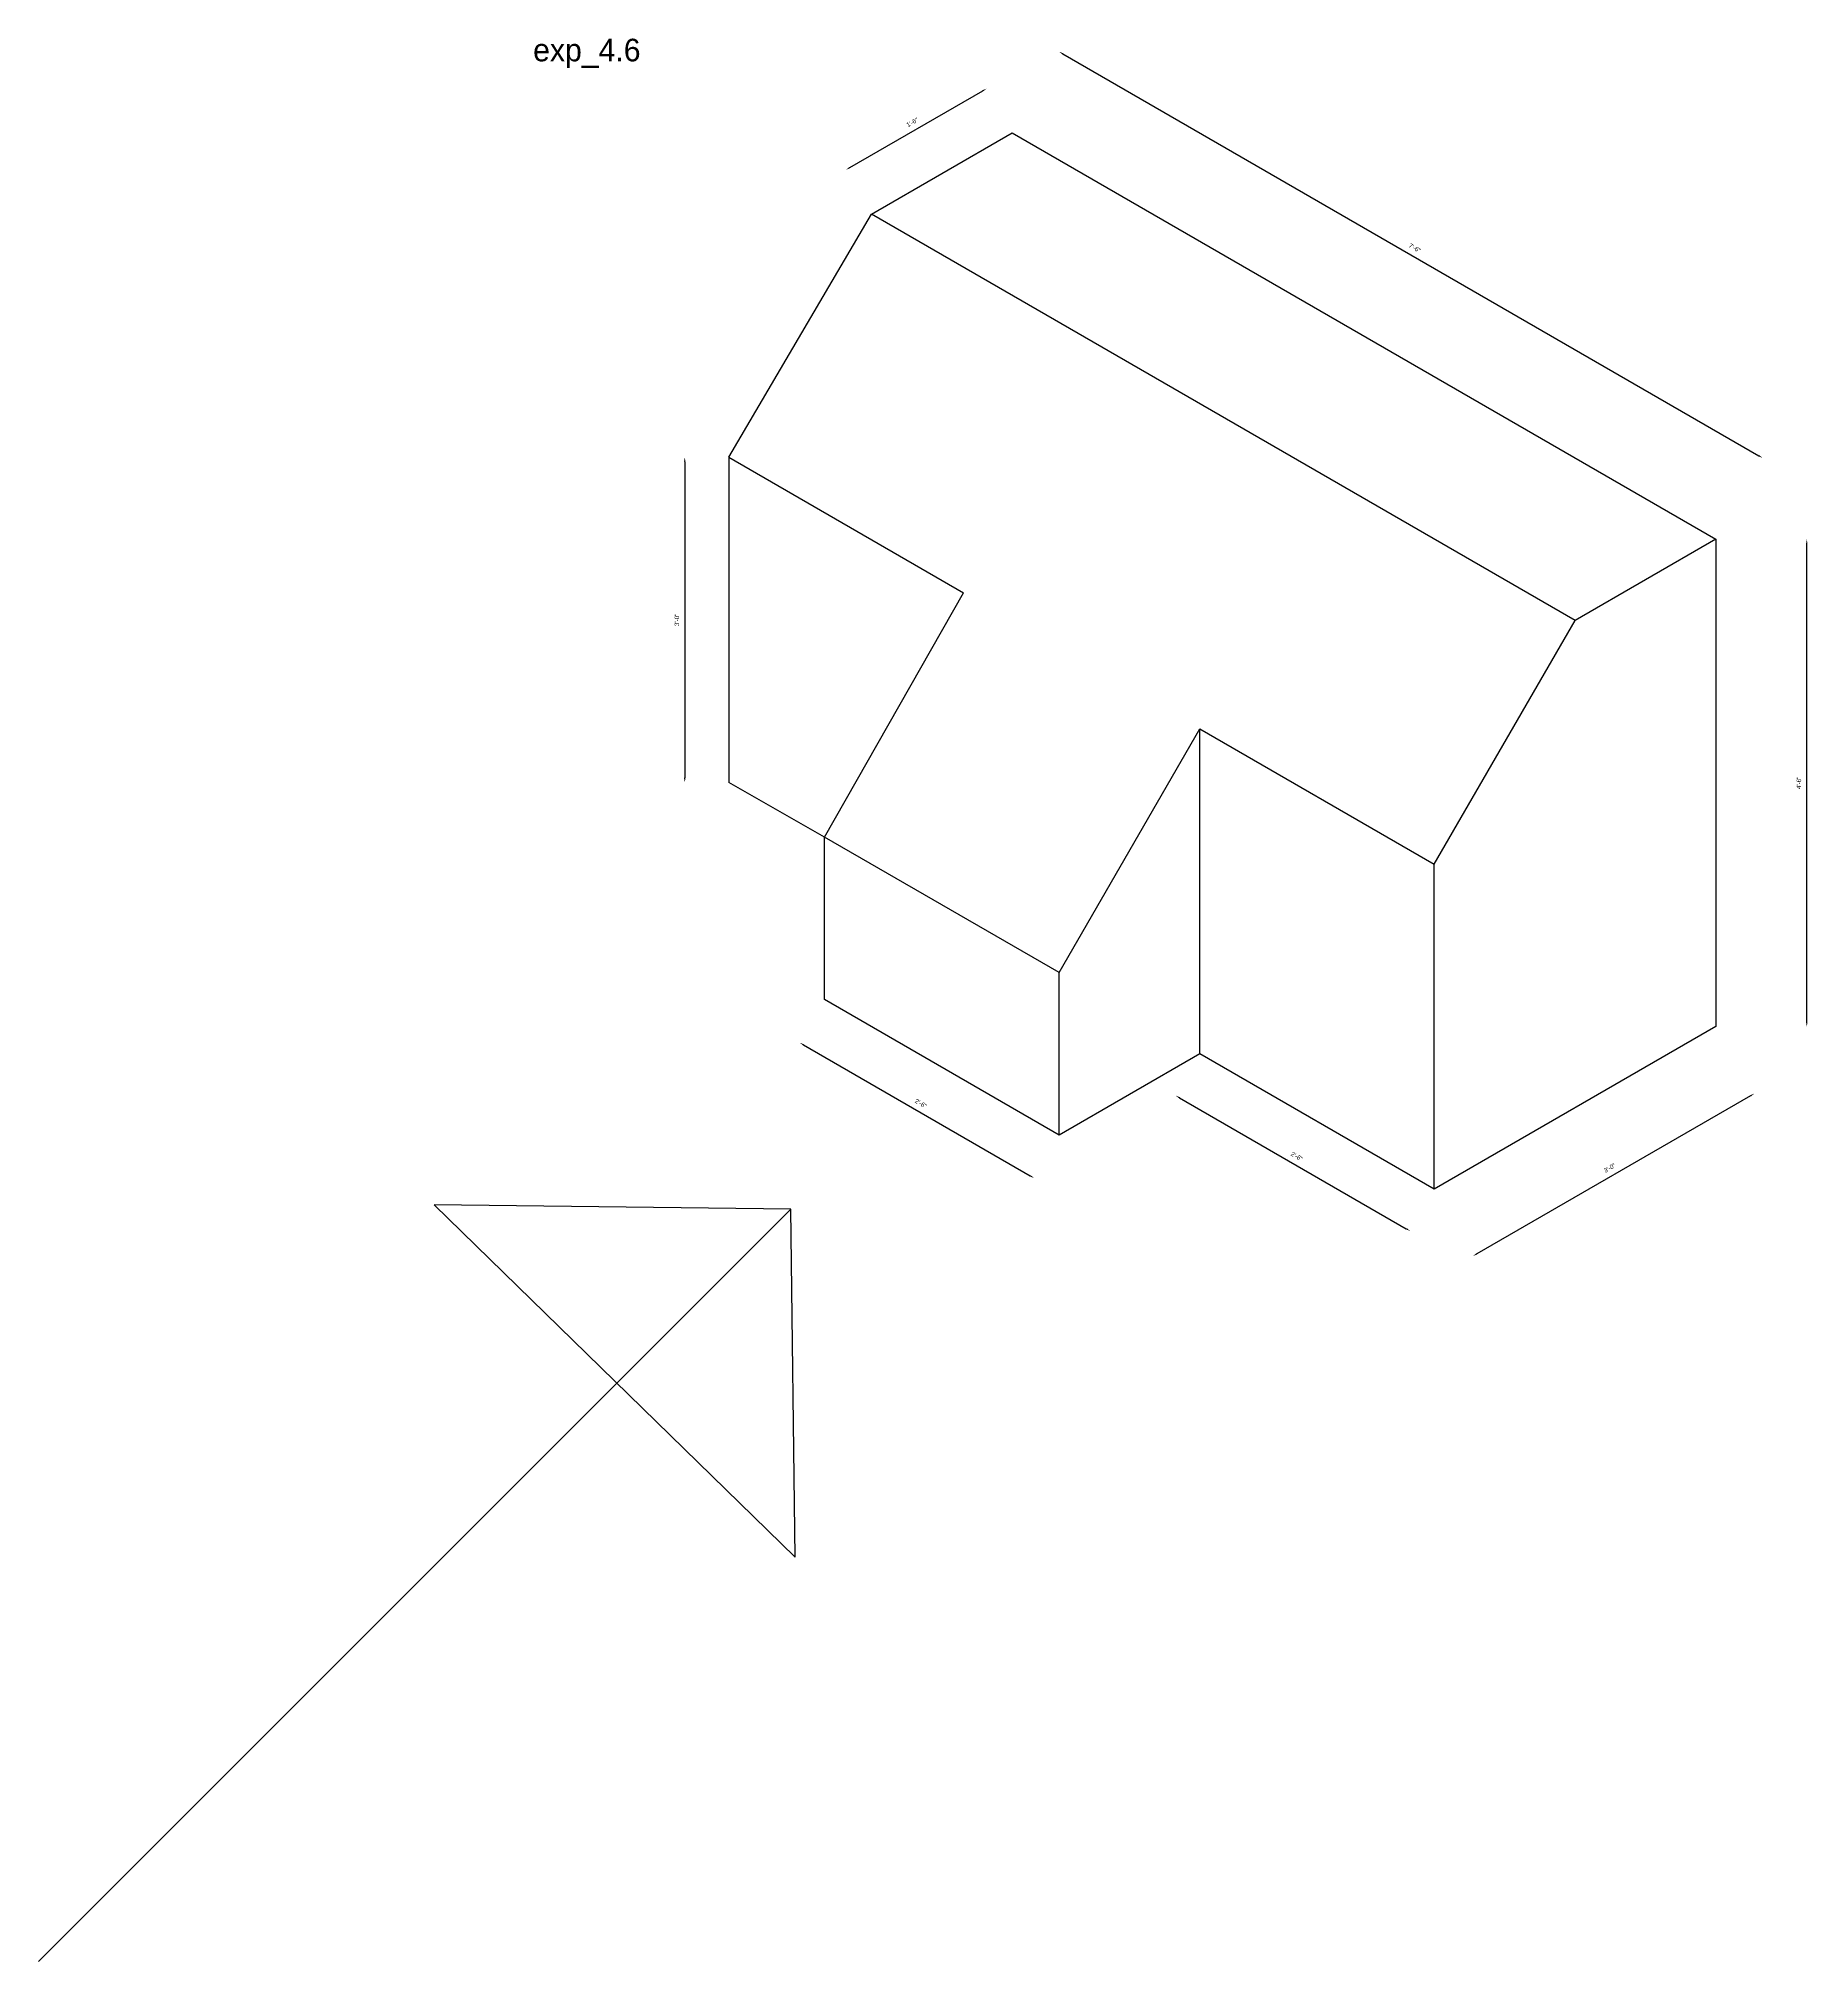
# Model space of a CAD drawing. Header units: inches. Extents: x 803 to 1464, y 1069 to 1888.
# Drawn here: x 1267.7 to 1463.7, y 1069.5 to 1282.5 of the extents above; entities that cross this region are included whole.
import ezdxf

# ---------------------------------------------------------------- set-up
doc = ezdxf.new("R2010")
doc.units = ezdxf.units.IN
doc.dimstyles.new('ISO-25', dxfattribs={"dimtxt": 0.5, "dimasz": 0.5, "dimexe": 1.25, "dimexo": 0.625, "dimtad": 1, "dimdec": 1, "dimzin": 9, "dimlunit": 3, "dimtxsty": 'Standard', "dimcen": 2.5, "dimse1": 1, "dimse2": 1, "dimadec": 0, "dimazin": 0, "dimtfac": 1, "dimtdec": 1, "dimtmove": 2, "dimatfit": 3, "dimfxl": 1, "dimarcsym": 0})

# ---------------------------------------------------------------- blocks, each defined once
blk = doc.blocks.new('*D46')
at = {"color": 0, "lineweight": -2}
blk.add_line((1357.6, 1268.17), (1372.32, 1276.67), dxfattribs=at)
at = {"color": 0}
for points in [[(1372.28, 1276.74), (1372.36, 1276.6), (1372.75, 1276.92)], [(1357.55, 1268.24), (1357.64, 1268.1), (1357.16, 1267.92)]]:
    blk.add_solid(points, dxfattribs=at)
at = {"layer": 'Defpoints', "color": 0}
for p in [(1372.75, 1276.92), (1375.58, 1272.02), (1359.99, 1263.02)]:
    blk.add_point(p, dxfattribs=at)
at = {"color": 0, "insert": (1364.52, 1273.18), "char_height": 0.5, "attachment_point": 5, "rotation": 30}
blk.add_mtext('1\'-6"', dxfattribs=at)
blk = doc.blocks.new('*D47')
at = {"color": 0, "lineweight": -2}
blk.add_line((1381.2, 1280.76), (1458.28, 1236.26), dxfattribs=at)
at = {"color": 0}
for points in [[(1381.24, 1280.83), (1381.16, 1280.69), (1380.77, 1281.01)], [(1458.32, 1236.33), (1458.23, 1236.19), (1458.71, 1236.01)]]:
    blk.add_solid(points, dxfattribs=at)
at = {"layer": 'Defpoints', "color": 0}
for p in [(1375.58, 1272.02), (1458.71, 1236.01), (1453.52, 1227.02)]:
    blk.add_point(p, dxfattribs=at)
at = {"color": 0, "insert": (1420.17, 1259.27), "char_height": 0.5, "attachment_point": 5, "rotation": 330}
blk.add_mtext('7\'-6"', dxfattribs=at)
blk = doc.blocks.new('*D48')
at = {"color": 0, "lineweight": -2}
blk.add_line((1463.6, 1173.52), (1463.6, 1226.52), dxfattribs=at)
at = {"color": 0}
for points in [[(1463.52, 1226.52), (1463.68, 1226.52), (1463.6, 1227.02)], [(1463.52, 1173.52), (1463.68, 1173.52), (1463.6, 1173.02)]]:
    blk.add_solid(points, dxfattribs=at)
at = {"layer": 'Defpoints', "color": 0}
for p in [(1453.52, 1227.02), (1463.6, 1227.02), (1453.52, 1173.02)]:
    blk.add_point(p, dxfattribs=at)
at = {"color": 0, "insert": (1462.73, 1200.02), "char_height": 0.5, "attachment_point": 5, "rotation": 90}
blk.add_mtext('4\'-6"', dxfattribs=at)
blk = doc.blocks.new('*D49')
at = {"color": 0, "lineweight": -2}
blk.add_line((1457.37, 1165.36), (1427.06, 1147.86), dxfattribs=at)
at = {"color": 0}
for points in [[(1457.33, 1165.43), (1457.41, 1165.29), (1457.8, 1165.61)], [(1427.01, 1147.93), (1427.1, 1147.79), (1426.62, 1147.61)]]:
    blk.add_solid(points, dxfattribs=at)
at = {"layer": 'Defpoints', "color": 0}
for p in [(1453.52, 1173.02), (1422.34, 1155.02), (1426.62, 1147.61)]:
    blk.add_point(p, dxfattribs=at)
at = {"color": 0, "insert": (1441.77, 1157.37), "char_height": 0.5, "attachment_point": 5, "rotation": 30}
blk.add_mtext('3\'-0"', dxfattribs=at)
blk = doc.blocks.new('*D50')
at = {"color": 0, "lineweight": -2}
blk.add_line((1394.12, 1165.14), (1419.23, 1150.64), dxfattribs=at)
at = {"color": 0}
for points in [[(1394.16, 1165.21), (1394.08, 1165.07), (1393.69, 1165.39)], [(1419.28, 1150.71), (1419.19, 1150.57), (1419.67, 1150.39)]]:
    blk.add_solid(points, dxfattribs=at)
at = {"layer": 'Defpoints', "color": 0}
for p in [(1396.36, 1170.02), (1422.34, 1155.02), (1419.67, 1150.39)]:
    blk.add_point(p, dxfattribs=at)
at = {"color": 0, "insert": (1407.11, 1158.65), "char_height": 0.5, "attachment_point": 5, "rotation": 330}
blk.add_mtext('2\'-6"', dxfattribs=at)
blk = doc.blocks.new('*D51')
at = {"color": 0, "lineweight": -2}
blk.add_line((1352.47, 1171), (1377.59, 1156.5), dxfattribs=at)
at = {"color": 0}
for points in [[(1352.51, 1171.07), (1352.43, 1170.93), (1352.04, 1171.25)], [(1377.63, 1156.57), (1377.54, 1156.43), (1378.02, 1156.25)]]:
    blk.add_solid(points, dxfattribs=at)
at = {"layer": 'Defpoints', "color": 0}
for p in [(1354.79, 1176.02), (1380.77, 1161.02), (1378.02, 1156.25)]:
    blk.add_point(p, dxfattribs=at)
at = {"color": 0, "insert": (1365.47, 1164.51), "char_height": 0.5, "attachment_point": 5, "rotation": 330}
blk.add_mtext('2\'-6"', dxfattribs=at)
blk = doc.blocks.new('*D52')
at = {"color": 0, "lineweight": -2}
blk.add_line((1339.31, 1235.58), (1339.31, 1200.58), dxfattribs=at)
at = {"color": 0}
for points in [[(1339.23, 1235.58), (1339.4, 1235.58), (1339.31, 1236.08)], [(1339.23, 1200.58), (1339.4, 1200.58), (1339.31, 1200.08)]]:
    blk.add_solid(points, dxfattribs=at)
at = {"layer": 'Defpoints', "color": 0}
for p in [(1344.2, 1236.08), (1339.31, 1200.08), (1344.2, 1200.08)]:
    blk.add_point(p, dxfattribs=at)
at = {"color": 0, "insert": (1338.44, 1218.08), "char_height": 0.5, "attachment_point": 5, "rotation": 90}
blk.add_mtext('3\'-0"', dxfattribs=at)

msp = doc.modelspace()

# ---------------------------------------------------------------- linework, layer by layer
for p, q in [((1359.99, 1263.02), (1375.58, 1272.02)), ((1375.58, 1272.02), (1453.52, 1227.02)), ((1344.2, 1236.08), (1359.99, 1263.02)), ((1437.93, 1218.02), (1359.99, 1263.02)), ((1344.2, 1236.08), (1344.2, 1200.08)), ((1344.2, 1236.08), (1370.18, 1221.08)), ((1453.52, 1227.02), (1437.93, 1218.02)), ((1453.52, 1227.02), (1453.52, 1173.02)), ((1354.79, 1194.02), (1370.18, 1221.08)), ((1422.34, 1191.02), (1437.93, 1218.02)), ((1380.77, 1179.02), (1396.36, 1206.02)), ((1396.36, 1170.02), (1396.36, 1206.02)), ((1396.36, 1206.02), (1422.34, 1191.02)), ((1354.79, 1194.02), (1344.2, 1200.08)), ((1354.79, 1176.02), (1354.79, 1194.02)), ((1380.77, 1179.02), (1354.79, 1194.02)), ((1422.34, 1155.02), (1422.34, 1191.02)), ((1380.77, 1161.02), (1380.77, 1179.02)), ((1380.77, 1161.02), (1354.79, 1176.02)), ((1453.52, 1173.02), (1422.34, 1155.02)), ((1396.36, 1170.02), (1380.77, 1161.02)), ((1422.34, 1155.02), (1396.36, 1170.02)), ((1267.72, 1069.47), (1351.06, 1152.79)), ((1351.06, 1152.79), (1311.56, 1153.27)), ((1311.56, 1153.27), (1351.55, 1114.26)), ((1351.55, 1114.26), (1351.06, 1152.79))]:
    msp.add_line(p, q)

# ---------------------------------------------------------------- texts
at = {"insert": (1322.52, 1282.44), "char_height": 2.5, "width": 25.9135, "attachment_point": 1}
msp.add_mtext('exp_4.6', dxfattribs=at)

# ---------------------------------------------------------------- dimensions: what is measured, and where the dimension line sits
for p1, p2, distance, picture, middle in [((1375.58, 1272.02), (1453.52, 1227.02), 10.38, '*D47', (1420.17, 1259.27)), ((1359.99, 1263.02), (1375.58, 1272.02), 5.65, '*D46', (1364.52, 1273.18)), ((1344.2, 1236.08), (1344.2, 1200.08), -4.89, '*D52', (1338.44, 1218.08)), ((1453.52, 1173.02), (1453.52, 1227.02), -10.08, '*D48', (1462.73, 1200.02)), ((1354.79, 1176.02), (1380.77, 1161.02), -5.51, '*D51', (1365.47, 1164.51)), ((1453.52, 1173.02), (1422.34, 1155.02), 8.56, '*D49', (1441.77, 1157.37)), ((1396.36, 1170.02), (1422.34, 1155.02), -5.35, '*D50', (1407.11, 1158.65))]:
    dim = msp.add_aligned_dim(p1=p1, p2=p2, distance=distance, dimstyle='ISO-25')
    dim.commit()
    dim.dimension.update_dxf_attribs({"geometry": picture, "text_midpoint": middle})

doc.saveas('drawing.dxf')
